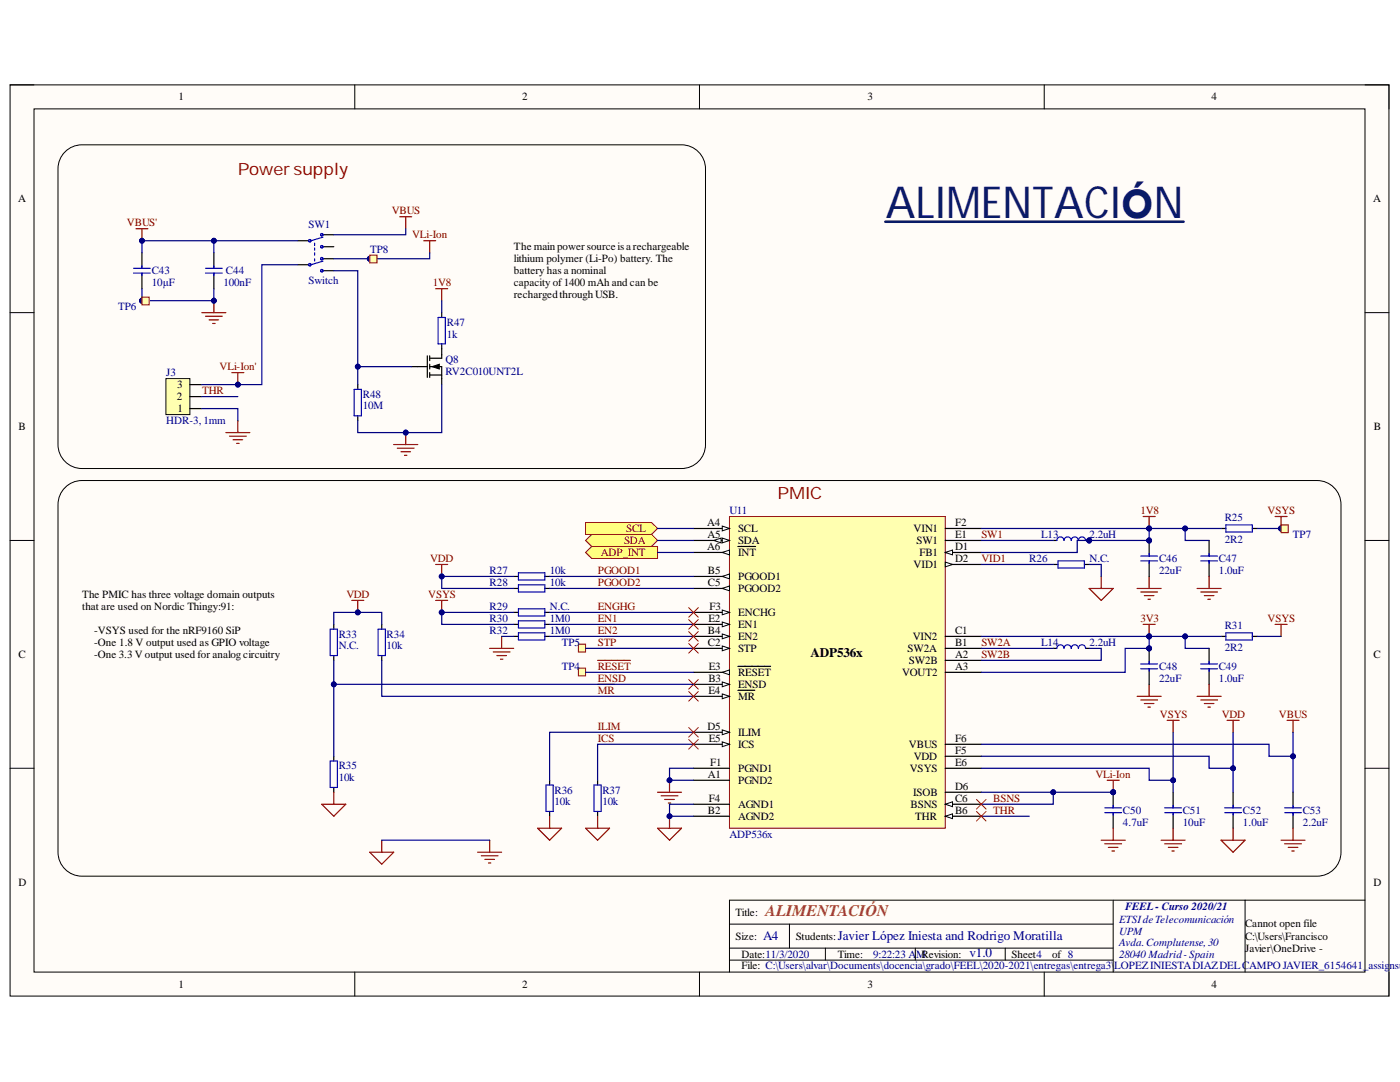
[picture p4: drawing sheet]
<svg xmlns="http://www.w3.org/2000/svg" width="279mm" height="216mm" viewBox="0 0 279 216" stroke-linecap="round" stroke-linejoin="round" font-family="sans-serif">
<defs><g id="words">
<text font-size="8.8" fill="#091b67" x="176.7" y="43.6">ALIMENTACIÓN</text>
<g font-size="3.4" fill="#980000">
<text x="47.5" y="35">Power supply</text>
<text x="155.2" y="99.6">PMIC</text>
</g>
<text font-size="3.2" fill="#b45f06" x="152.8" y="182.7">ALIMENTACIÓN</text>
<text font-size="2.6" x="161.8" y="131.2">ADP536x</text>
<g font-size="2.6" fill="#000080">
<text x="152.3" y="187.6">A4</text>
<text x="167.2" y="187.6">Javier López Iniesta and Rodrigo Moratilla</text>
<text x="193.5" y="191">v1.0</text>
</g>
<g font-size="2.2">
<text x="35.6" y="20">1</text>
<text x="104.2" y="20">2</text>
<text x="173.1" y="20">3</text>
<text x="241.8" y="20">4</text>
<text x="3.6" y="40.3">A</text>
<text x="274" y="40.3">A</text>
<text x="102.5" y="49.9">The mainpowersource isa rechargeable</text>
<text x="102.5" y="52.4">lithium polymer (Li-Po) battery. The</text>
<text x="102.5" y="54.7">battery has a nominal</text>
<text x="102.5" y="57.1">capacity of1400 mAh and can be</text>
<text x="102.5" y="59.5">rechargedthroughUSB.</text>
<text x="35.4" y="77.5">3</text>
<text x="35.3" y="79.8">2</text>
<text x="35.4" y="82.2">1</text>
<text x="3.7" y="85.9">B</text>
<text x="274.2" y="85.9">B</text>
<text x="141.1" y="105">A4</text>
<text x="141.2" y="107.3">A5</text>
<text x="147.3" y="106.2">SCL</text>
<text x="182.3" y="106.2">VIN1</text>
<text x="190.6" y="105">F2</text>
<text x="190.6" y="107.3">E1</text>
<text x="141.1" y="109.7">A6</text>
<text x="147.3" y="108.5">SDA</text>
<text x="147.3" y="111">INT</text>
<text x="182.3" y="113.3">VID1</text>
<text x="182.9" y="108.5">SW1</text>
<text x="183.5" y="111">FB1</text>
<text x="190.6" y="112.2">D2</text>
<text x="190.6" y="109.7">D1</text>
<text x="16.4" y="119.3">The PMIC has three voltage domain outputs</text>
<text x="141.3" y="114.5">B5</text>
<text x="141.3" y="116.9">C5</text>
<text x="147.3" y="115.7">PGOOD1</text>
<text x="147.3" y="118.1">PGOOD2</text>
<text x="16.4" y="121.7">that are used on Nordic Thingy:91:</text>
<text x="141.4" y="124.1">E2</text>
<text x="141.6" y="121.7">F3</text>
<text x="147.3" y="125.3">EN1</text>
<text x="147.3" y="122.9">ENCHG</text>
<text x="3.7" y="131.3">C</text>
<text x="18.8" y="126.5">-VSYS used for the nRF9160 SiP</text>
<text x="18.8" y="131.3">-One 3.3 V output used for analog circuitry</text>
<text x="18.8" y="128.9">-One 1.8 V output used as GPIO voltage</text>
<text x="141.3" y="128.9">C2</text>
<text x="141.3" y="126.5">B4</text>
<text x="147.3" y="130.1">STP</text>
<text x="147.3" y="127.7">EN2</text>
<text x="181.1" y="130.1">SW2A</text>
<text x="182.2" y="127.7">VIN2</text>
<text x="190.6" y="128.9">B1</text>
<text x="190.6" y="131.3">A2</text>
<text x="190.6" y="126.5">C1</text>
<text x="274.1" y="131.3">C</text>
<text x="141.4" y="136.1">B3</text>
<text x="141.5" y="133.6">E3</text>
<text x="147.3" y="134.8">RESET</text>
<text x="147.3" y="137.3">ENSD</text>
<text x="180" y="134.8">VOUT2</text>
<text x="181.4" y="132.5">SW2B</text>
<text x="190.6" y="133.6">A3</text>
<text x="141.4" y="138.5">E4</text>
<text x="147.3" y="139.6">MR</text>
<text x="141.2" y="145.7">D5</text>
<text x="141.5" y="148">E5</text>
<text x="147.3" y="149.2">ICS</text>
<text x="147.3" y="146.8">ILIM</text>
<text x="181.4" y="149.2">VBUS</text>
<text x="190.6" y="148">F6</text>
<text x="141.3" y="155.2">A1</text>
<text x="141.7" y="152.8">F1</text>
<text x="147.3" y="154">PGND1</text>
<text x="181.6" y="154">VSYS</text>
<text x="182.4" y="151.6">VDD</text>
<text x="190.6" y="150.4">F5</text>
<text x="190.6" y="152.8">E6</text>
<text x="141.5" y="159.9">F4</text>
<text x="147.3" y="156.4">PGND2</text>
<text x="147.3" y="161.1">AGND1</text>
<text x="181.7" y="161.1">BSNS</text>
<text x="182.2" y="158.8">ISOB</text>
<text x="190.6" y="157.6">D6</text>
<text x="190.6" y="159.9">C6</text>
<text x="141.3" y="162.4">B2</text>
<text x="147.3" y="163.6">AGND2</text>
<text x="182.7" y="163.6">THR</text>
<text x="190.6" y="162.4">B6</text>
<text x="3.7" y="176.7">D</text>
<text x="274.1" y="176.7">D</text>
<text x="146.8" y="182.7">Title:</text>
<text x="248.5" y="185.1">Cannot open file</text>
<text x="146.8" y="187.5">Size:</text>
<text x="148" y="191.1">Date:11/3/2020</text>
<text x="158.8" y="187.5">Students:</text>
<text x="167.2" y="191.1">Time:</text>
<text x="201.9" y="191.1">Sheet4</text>
<text x="210" y="191.1">of 8</text>
<text x="248.5" y="187.5">C:\Users\Francisco</text>
<text x="248.5" y="189.9">Javier\OneDrive -</text>
<text x="35.6" y="197.1">1</text>
<text x="104.2" y="197.1">2</text>
<text x="148" y="193.4">File: C:\Users\alvar\Documents\docencia\grado\FEEL\2020-2021\entregas\entrega3\LOPEZINIESTADIAZDELCAMPOJAVIER_6154641_assig</text>
<text x="173.1" y="197.1">3</text>
<text x="241.8" y="197.1">4</text>
<text x="248.5" y="192.3">Universidad Politécnica</text>
<text x="248.5" y="194.6">de Madrid\GITST\Logos</text>
<text x="248.5" y="199.4">ESCUELA.png</text>
</g>
<g font-size="2.2" fill="#800000">
<text x="25.3" y="45.2">VBUS'</text>
<text x="78.2" y="42.7">VBUS</text>
<text x="82.2" y="47.5">VLi-Ion</text>
<text x="86.4" y="57.1">1V8</text>
<text x="43.8" y="73.8">VLi-Ion'</text>
<text x="40.4" y="78.7">THR</text>
<text x="125" y="106.2">SCL</text>
<text x="195.9" y="107.3">SW1</text>
<text x="227.6" y="102.6">1V8</text>
<text x="253" y="102.6">VSYS</text>
<text x="85.9" y="112.2">VDD</text>
<text x="119.9" y="111">ADP_INT</text>
<text x="124.5" y="108.5">SDA</text>
<text x="195.9" y="112.2">VID1</text>
<text x="69.1" y="119.3">VDD</text>
<text x="85.4" y="119.3">VSYS</text>
<text x="119.3" y="114.5">PGOOD1</text>
<text x="119.3" y="116.9">PGOOD2</text>
<text x="119.3" y="121.7">ENGHG</text>
<text x="119.3" y="124.1">EN1</text>
<text x="227.6" y="124.1">3V3</text>
<text x="253" y="124.1">VSYS</text>
<text x="119.3" y="126.5">EN2</text>
<text x="119.3" y="128.9">STP</text>
<text x="195.9" y="128.9">SW2A</text>
<text x="195.9" y="131.3">SW2B</text>
<text x="119.3" y="133.6">RESET</text>
<text x="119.3" y="136.1">ENSD</text>
<text x="119.3" y="138.5">MR</text>
<text x="231.5" y="143.2">VSYS</text>
<text x="243.8" y="143.2">VDD</text>
<text x="255.3" y="143.2">VBUS</text>
<text x="119.3" y="145.7">ILIM</text>
<text x="119.3" y="148">ICS</text>
<text x="218.6" y="155.2">VLi-Ion</text>
<text x="198.2" y="159.9">BSNS</text>
<text x="198.2" y="162.4">THR</text>
</g>
<g font-size="2.2" fill="#000080">
<text x="61.6" y="45.6">SW1</text>
<text x="73.9" y="50.4">TP8</text>
<text x="30.3" y="54.7">C43</text>
<text x="30.3" y="57.1">10µF</text>
<text x="44.6" y="57.1">100nF</text>
<text x="45.1" y="54.7">C44</text>
<text x="61.6" y="56.6">Switch</text>
<text x="23.6" y="61.9">TP6</text>
<text x="89.2" y="65">R47</text>
<text x="89.2" y="67.4">1k</text>
<text x="33.2" y="75">J3</text>
<text x="88.9" y="72.4">Q8</text>
<text x="88.9" y="74.8">RV2C010UNT2L</text>
<text x="72.4" y="79.3">R48</text>
<text x="72.4" y="81.7">10M</text>
<text x="33.2" y="84.6">HDR-3,1mm</text>
<text x="145.6" y="102.6">U11</text>
<text x="207.8" y="107.3">L13</text>
<text x="217.4" y="107.3">2.2uH</text>
<text x="244.4" y="104">R25</text>
<text x="258" y="107.3">TP7</text>
<text x="205.4" y="112.2">R26</text>
<text x="217.4" y="112.2">N.C.</text>
<text x="231.3" y="112.2">C46</text>
<text x="243.2" y="112.2">C47</text>
<text x="244.4" y="108.3">2R2</text>
<text x="97.7" y="114.5">R27</text>
<text x="97.7" y="116.9">R28</text>
<text x="109.7" y="114.5">10k</text>
<text x="109.7" y="116.9">10k</text>
<text x="231.3" y="114.5">22uF</text>
<text x="243.2" y="114.5">1.0uF</text>
<text x="97.7" y="121.7">R29</text>
<text x="97.7" y="124.1">R30</text>
<text x="109.7" y="121.7">N.C.</text>
<text x="109.7" y="124.1">1M0</text>
<text x="244.4" y="125.5">R31</text>
<text x="67.6" y="127.2">R33</text>
<text x="67.6" y="129.6">N.C.</text>
<text x="77.2" y="127.2">R34</text>
<text x="77.2" y="129.6">10k</text>
<text x="97.7" y="126.5">R32</text>
<text x="109.7" y="126.5">1M0</text>
<text x="112.1" y="128.9">TP5</text>
<text x="207.8" y="128.9">L14</text>
<text x="217.4" y="128.9">2.2uH</text>
<text x="244.4" y="129.8">2R2</text>
<text x="112.1" y="133.6">TP4</text>
<text x="231.3" y="133.6">C48</text>
<text x="231.3" y="136.1">22uF</text>
<text x="243.2" y="133.6">C49</text>
<text x="243.2" y="136.1">1.0uF</text>
<text x="67.6" y="153.5">R35</text>
<text x="67.6" y="155.9">10k</text>
<text x="110.7" y="158.3">R36</text>
<text x="110.7" y="160.7">10k</text>
<text x="120.2" y="158.3">R37</text>
<text x="120.2" y="160.7">10k</text>
<text x="145.6" y="167.1">ADP536x</text>
<text x="224.1" y="162.4">C50</text>
<text x="224.1" y="164.8">4.7uF</text>
<text x="236" y="162.4">C51</text>
<text x="236" y="164.8">10uF</text>
<text x="248.1" y="162.4">C52</text>
<text x="248.1" y="164.8">1.0uF</text>
<text x="260" y="162.4">C53</text>
<text x="260" y="164.8">2.2uF</text>
<text x="223.4" y="184.1">ETSIdeTelecomunicación</text>
<text x="224.5" y="181.5">FEEL - Curso 2020/21</text>
<text x="174.3" y="191.1">9:22:23 A</text>
<text x="182.8" y="191.1">MRevision:</text>
<text x="223.4" y="186.5">UPM</text>
<text x="223.4" y="188.7">Avda.Complutense, 30</text>
<text x="223.4" y="191.1">28040 Madrid-Spain</text>
<text x="277.3" y="193.4">nsub</text>
</g>
</g></defs>
<path d="M2 16.9h275.2v181.9h-275.2z" fill-rule="evenodd" fill="#fffcf8"/>
<path d="M2 16.9h275.2v181.9h-275.2z" fill="none" stroke="#000" stroke-width=".2"/>
<path d="M6.8 21.7h265.6v172.3h-265.6z" fill-rule="evenodd" fill="#fffcf8"/>
<g fill="none" stroke="#000" stroke-width=".2">
<path d="M2 16.9h4.8M70.8 16.9v4.8M139.6 16.9v4.8M208.4 16.9v4.8M272.4 16.9h4.8v4.8M6.8 21.7h265.6v172.3h-265.6zM2 62.4h4.8M272.4 62.4h4.8M2 107.8h4.8M272.4 107.8h4.8M2 153.3h4.8M272.4 153.3h4.8"/>
<path d="M222.2 179.6v14.4M248.5 179.6v14.4M272.4 179.6h-126.8v14.4M70.8 194v4.8M139.6 194v4.8M145.6 184.4h76.6M145.6 191.6h76.6M145.6 189.2h76.6M157.6 184.4v4.8M164.7 189.2v2.4M182.7 189.2v2.4M200.6 189.2v2.4"/>
<path d="M208.4 194v4.8M277.2 194v4.8"/>
</g>
<path d="M176.7 44.2h59.5" fill="none" stroke="#091b67" stroke-width=".51"/>
<path d="M40.3 62.4h4.8M41 63.1h3.4M41.7 63.8h1.9M42.4 64.5h.5M42.7 60v2.4" fill="none" stroke="#800000" stroke-width=".24"/>
<circle cx="42.7" cy="60" r=".48" fill="#000080"/>
<circle cx="42.7" cy="60" r=".48" fill="none" stroke="#000080" stroke-width=".2"/>
<path d="M78.6 88.7h4.8M79.3 89.4h3.3M80 90.1h1.9M80.7 90.9h.5M81 86.3v2.4" fill="none" stroke="#800000" stroke-width=".24"/>
<circle cx="81" cy="86.3" r=".48" fill="#000080"/>
<circle cx="81" cy="86.3" r=".48" fill="none" stroke="#000080" stroke-width=".2"/>
<path d="M45.1 86.3h4.8M45.8 87h3.3M46.5 87.7h1.9M47.2 88.5h.5M47.5 83.9v2.4M226.9 117.4h4.8M227.7 118.1h3.3M228.4 118.8h1.9M229.1 119.6h.5M229.3 115v2.4" fill="none" stroke="#800000" stroke-width=".24"/>
<path d="M33.1 75.5h4.8v7.2h-4.8z" fill-rule="evenodd" fill="#ffffb0"/>
<path d="M33.1 75.5h4.8v7.2h-4.8zM86.2 73.2l1.5-.5v.9z" fill="none" stroke="#000" stroke-width=".2"/>
<g fill="none" stroke="#000" stroke-width=".24">
<path d="M28.3 50.4v3.1M28.3 54.5v3.1M42.7 50.4v3.1M42.7 54.5v3.1M59.4 48h2.2M59.4 52.8h2.2M64.5 46.8h2.1M64.5 49.2h2.1M64.5 51.6h2.1M64.5 54h2.1M37.9 79.1h2.4M37.9 76.7h2.4"/>
<path d="M71.4 76.7v1M82.2 73.2h3.1M85.3 71v4.3M85.8 73.2h2.4v3.5M85.8 74.8h2.4M85.8 71v1M85.8 72.7v.9M85.8 74.4v.9M88.2 62.4v.9M88.2 68.6v2.9h-2.4M37.9 81.5h2.4M71.4 83v.9"/>
</g>
<g fill="none" stroke="#00f" stroke-width=".24">
<path d="M26.7 53.5h3.3M26.7 54.5h3.3M28.3 53.1v.4M28.3 54.5v.5M41 53.5h3.4M41 54.5h3.4M42.7 53.1v.4M42.7 54.5v.5M62.8 48.5v.5M62.8 49.5v.5M62.8 50.4v.5M62.8 51.6v.5"/>
<path d="M64.5 47.3l-2.4 .7M64.5 52.1l-2.4 .7M70.7 77.7h1.4v5.3h-1.4zM87.4 63.3h1.5v5.3h-1.5z"/>
<circle cx="61.8" cy="52.8" r=".24"/>
<circle cx="61.8" cy="48" r=".24"/>
<circle cx="64.2" cy="51.6" r=".24"/>
<circle cx="64.2" cy="46.8" r=".24"/>
<circle cx="64.2" cy="49.2" r=".24"/>
<circle cx="64.2" cy="54" r=".24"/>
</g>
<path d="M86.2 73.2l1.5-.5v.9z" fill="#000"/>
<path d="M145.6 103.1h43.1v62.2h-43.1z" fill-rule="evenodd" fill="#ffffb0"/>
<path d="M145.6 103.1h43.1v62.2h-43.1z" fill="none" stroke="#800000" stroke-width=".2"/>
<path d="M138.4 105.5h7.2M188.7 148.5h7.1" fill="none" stroke="#000" stroke-width=".24"/>
<path d="M144.1 105l1.5 .5-1.5 .4z" fill="#f8fcff"/>
<path d="M144.1 105l1.5 .5-1.5 .4z" fill="none" stroke="#000" stroke-width=".2"/>
<path d="M138.4 107.8h7.2" fill="none" stroke="#000" stroke-width=".24"/>
<path d="M144.1 107.4l1.5 .4-1.5 .5z" fill="#f8fcff"/>
<path d="M144.1 107.4l1.5 .4-1.5 .5z" fill="none" stroke="#000" stroke-width=".2"/>
<path d="M142.5 107.8l1.4-.4v.9z" fill="#f8fcff"/>
<path d="M142.5 107.8l1.4-.4v.9z" fill="none" stroke="#000" stroke-width=".2"/>
<path d="M188.7 112.6h7.1" fill="none" stroke="#000" stroke-width=".24"/>
<path d="M188.7 112.2l1.4 .4-1.4 .5z" fill="#f8fcff"/>
<path d="M188.7 112.2l1.4 .4-1.4 .5z" fill="none" stroke="#000" stroke-width=".2"/>
<path d="M138.4 129.4h7.2M188.7 134.2h7.1M188.7 150.9h7.1" fill="none" stroke="#000" stroke-width=".24"/>
<path d="M144.1 128.9l1.5 .5-1.5 .5z" fill="#f8fcff"/>
<path d="M144.1 128.9l1.5 .5-1.5 .5z" fill="none" stroke="#000" stroke-width=".2"/>
<path d="M188.7 110.2h7.1" fill="none" stroke="#000" stroke-width=".24"/>
<path d="M188.7 110.2l1.4-.4v.9z" fill="#f8fcff"/>
<path d="M188.7 110.2l1.4-.4v.9z" fill="none" stroke="#000" stroke-width=".2"/>
<path d="M138.4 115h7.2M188.7 105.5h7.1M188.7 129.4h7.1M138.4 155.7h7.2" fill="none" stroke="#000" stroke-width=".24"/>
<path d="M144.1 115l1.5-.5v1z" fill="#f8fcff"/>
<path d="M144.1 115l1.5-.5v1z" fill="none" stroke="#000" stroke-width=".2"/>
<path d="M138.4 134.2h7.2M188.7 158.1h7.1" fill="none" stroke="#000" stroke-width=".24"/>
<path d="M144.1 134.2l1.5-.5v.9z" fill="#f8fcff"/>
<path d="M144.1 134.2l1.5-.5v.9z" fill="none" stroke="#000" stroke-width=".2"/>
<path d="M138.4 124.6h7.2M147.3 133h6.5" fill="none" stroke="#000" stroke-width=".24"/>
<path d="M144.1 124.1l1.5 .5-1.5 .5z" fill="#f8fcff"/>
<path d="M144.1 124.1l1.5 .5-1.5 .5z" fill="none" stroke="#000" stroke-width=".2"/>
<path d="M138.4 127h7.2" fill="none" stroke="#000" stroke-width=".24"/>
<path d="M144.1 126.5l1.5 .5-1.5 .5z" fill="#f8fcff"/>
<path d="M144.1 126.5l1.5 .5-1.5 .5z" fill="none" stroke="#000" stroke-width=".2"/>
<path d="M138.4 136.6h7.2M138.4 160.5h7.2" fill="none" stroke="#000" stroke-width=".24"/>
<path d="M144.1 136.1l1.5 .5-1.5 .4z" fill="#f8fcff"/>
<path d="M144.1 136.1l1.5 .5-1.5 .4z" fill="none" stroke="#000" stroke-width=".2"/>
<path d="M138.4 110.2h7.2" fill="none" stroke="#000" stroke-width=".24"/>
<path d="M144.1 110.2l1.5-.4v.9z" fill="#f8fcff"/>
<path d="M144.1 110.2l1.5-.4v.9z" fill="none" stroke="#000" stroke-width=".2"/>
<path d="M147.3 109h3.5M138.4 138.9h7.2" fill="none" stroke="#000" stroke-width=".24"/>
<path d="M144.1 138.5l1.5 .4-1.5 .5z" fill="#f8fcff"/>
<path d="M144.1 138.5l1.5 .4-1.5 .5z" fill="none" stroke="#000" stroke-width=".2"/>
<path d="M138.4 122.2h7.2M147.3 137.7h3.3" fill="none" stroke="#000" stroke-width=".24"/>
<path d="M144.1 121.7l1.5 .5-1.5 .5z" fill="#f8fcff"/>
<path d="M144.1 121.7l1.5 .5-1.5 .5z" fill="none" stroke="#000" stroke-width=".2"/>
<path d="M188.7 162.9h7.1" fill="none" stroke="#000" stroke-width=".24"/>
<path d="M188.7 162.9l1.4-.5v.9z" fill="#f8fcff"/>
<path d="M188.7 162.9l1.4-.5v.9z" fill="none" stroke="#000" stroke-width=".2"/>
<path d="M138.4 148.5h7.2" fill="none" stroke="#000" stroke-width=".24"/>
<path d="M144.1 148l1.5 .5-1.5 .5z" fill="#f8fcff"/>
<path d="M144.1 148l1.5 .5-1.5 .5z" fill="none" stroke="#000" stroke-width=".2"/>
<path d="M138.4 146.1h7.2" fill="none" stroke="#000" stroke-width=".24"/>
<path d="M144.1 145.6l1.5 .5-1.5 .5z" fill="#f8fcff"/>
<path d="M144.1 145.6l1.5 .5-1.5 .5z" fill="none" stroke="#000" stroke-width=".2"/>
<path d="M188.7 107.8h7.1M138.4 153.3h7.2M188.7 153.3h7.1M138.4 162.9h7.2M188.7 160.5h7.1" fill="none" stroke="#000" stroke-width=".24"/>
<path d="M188.7 160.5l1.4-.5v1z" fill="#f8fcff"/>
<path d="M188.7 160.5l1.4-.5v1z" fill="none" stroke="#000" stroke-width=".2"/>
<path d="M138.4 117.4h7.2" fill="none" stroke="#000" stroke-width=".24"/>
<path d="M144.1 117.4l1.5-.5v1z" fill="#f8fcff"/>
<path d="M144.1 117.4l1.5-.5v1z" fill="none" stroke="#000" stroke-width=".2"/>
<path d="M188.7 131.8h7.1M188.7 127h7.1" fill="none" stroke="#000" stroke-width=".24"/>
<circle cx="217.4" cy="107.8" r=".48" fill="#000080"/>
<circle cx="217.4" cy="107.8" r=".48" fill="none" stroke="#000080" stroke-width=".2"/>
<path d="M210.2 107.8h.7M216.6 107.8h.8" fill="none" stroke="#000" stroke-width=".24"/>
<circle cx="217.4" cy="107.8" r=".48" fill="#000080"/>
<circle cx="217.4" cy="107.8" r=".48" fill="none" stroke="#000080" stroke-width=".2"/>
<path d="M210.9 107.8a.72 .72 0 0 1 .7-.7 .72 .72 0 0 1 .7 .7 .72 .72 0 0 1 .8-.7 .72 .72 0 0 1 .7 .7 .72 .72 0 0 1 .7-.7 .72 .72 0 0 1 .7 .7 .71 .71 0 0 1 .7-.7 .71 .71 0 0 1 .7 .7M211.2 111.9h5.2v1.5h-5.2z" fill="none" stroke="#00f" stroke-width=".24"/>
<path d="M210.2 112.6h1M216.4 112.6h1" fill="none" stroke="#000" stroke-width=".24"/>
<path d="M217.4 117.4h4.8l-2.4 2.4zM219.8 115v2.4" fill="none" stroke="#800000" stroke-width=".24"/>
<circle cx="229.3" cy="107.8" r=".48" fill="#000080"/>
<circle cx="229.3" cy="107.8" r=".48" fill="none" stroke="#000080" stroke-width=".2"/>
<path d="M229.3 107.8v3.2M229.3 111.9v3.1" fill="none" stroke="#000" stroke-width=".24"/>
<circle cx="229.3" cy="107.8" r=".48" fill="#000080"/>
<circle cx="229.3" cy="107.8" r=".48" fill="none" stroke="#000080" stroke-width=".2"/>
<path d="M227.7 111h3.3M227.7 111.9h3.3M229.3 110.5v.5M229.3 111.9v.5M239.6 111h3.4M239.6 111.9h3.4M241.3 110.5v.5M241.3 111.9v.5M244.7 104.7h5.2v1.5h-5.2zM210.9 129.4a.72 .72 0 0 1 .7-.7 .72 .72 0 0 1 .7 .7 .72 .72 0 0 1 .8-.7 .72 .72 0 0 1 .7 .7 .72 .72 0 0 1 .7-.7 .72 .72 0 0 1 .7 .7 .71 .71 0 0 1 .7-.7 .71 .71 0 0 1 .7 .7" fill="none" stroke="#00f" stroke-width=".24"/>
<path d="M241.3 107.8v3.2M241.3 111.9v3.1M243.7 105.5h1M249.9 105.5h1M210.2 129.4h.7M216.6 129.4h.8" fill="none" stroke="#000" stroke-width=".24"/>
<path d="M238.9 117.4h4.8M239.6 118.1h3.4M240.3 118.8h2M241.1 119.6h.4M241.3 115v2.4M226.9 138.9h4.8M227.7 139.7h3.3M229.3 136.6v2.3M228.4 140.4h1.9M229.1 141.1h.5" fill="none" stroke="#800000" stroke-width=".24"/>
<circle cx="229.3" cy="129.4" r=".48" fill="#000080"/>
<circle cx="229.3" cy="129.4" r=".48" fill="none" stroke="#000080" stroke-width=".2"/>
<path d="M229.3 129.4v3.1M229.3 133.4v3.2" fill="none" stroke="#000" stroke-width=".24"/>
<circle cx="229.3" cy="129.4" r=".48" fill="#000080"/>
<circle cx="229.3" cy="129.4" r=".48" fill="none" stroke="#000080" stroke-width=".2"/>
<path d="M227.7 132.5h3.3M227.7 133.4h3.3M229.3 132v.5M229.3 133.4v.5M239.6 132.5h3.4M239.6 133.4h3.4M241.3 132v.5M241.3 133.4v.5M244.7 126.3h5.2v1.4h-5.2z" fill="none" stroke="#00f" stroke-width=".24"/>
<path d="M241.3 129.4v3.1M241.3 133.4v3.2M243.7 127h1M249.9 127h1" fill="none" stroke="#000" stroke-width=".24"/>
<path d="M238.9 138.9h4.8M239.6 139.7h3.4M241.3 136.6v2.3M240.3 140.4h2M241.1 141.1h.4" fill="none" stroke="#800000" stroke-width=".24"/>
<circle cx="222.2" cy="158.1" r=".48" fill="#000080"/>
<circle cx="222.2" cy="158.1" r=".48" fill="none" stroke="#000080" stroke-width=".2"/>
<path d="M222.2 158.1v3.1M222.2 162.2v3.1" fill="none" stroke="#000" stroke-width=".24"/>
<circle cx="222.2" cy="158.1" r=".48" fill="#000080"/>
<circle cx="222.2" cy="158.1" r=".48" fill="none" stroke="#000080" stroke-width=".2"/>
<g fill="none" stroke="#00f" stroke-width=".24">
<path d="M103.5 114.3h5.2v1.4h-5.2zM103.5 116.7h5.2v1.4h-5.2zM65.9 125.5h1.4v5.3h-1.4zM75.5 125.5h1.4v5.3h-1.4zM103.5 121.5h5.2v1.4h-5.2zM103.5 123.9h5.2v1.4h-5.2zM103.5 126.3h5.2v1.4h-5.2zM65.9 151.9h1.4v5.2h-1.4zM109 156.6h1.4v5.3h-1.4zM118.5 156.6h1.5v5.3h-1.5zM220.5 161.2h3.3M220.5 162.2h3.3"/>
<path d="M222.2 160.7v.5M222.2 162.2v.4M232.4 161.2h3.4M232.4 162.2h3.4M234.1 160.7v.5M234.1 162.2v.4M244.4 161.2h3.4M244.4 162.2h3.4M246.1 160.7v.5M246.1 162.2v.4M256.4 161.2h3.3M256.4 162.2h3.3"/>
<path d="M258.1 160.7v.5M258.1 162.2v.4"/>
</g>
<g fill="none" stroke="#000" stroke-width=".24">
<path d="M102.5 115h1M102.5 117.4h1M108.7 115h1M108.7 117.4h1M66.6 124.6v.9M66.6 130.8v1M76.2 124.6v.9M76.2 130.8v1M102.5 122.2h1M102.5 124.6h1M102.5 127h1M108.7 122.2h1"/>
<path d="M108.7 124.6h1M108.7 127h1M66.6 150.9v1M66.6 157.1v1M109.7 155.7v.9M119.3 155.7v.9M234.1 158.1v3.1M246.1 158.1v3.1M258.1 158.1v3.1M109.7 161.9v1M119.3 161.9v1M234.1 162.2v3.1"/>
<path d="M246.1 162.2v3.1M258.1 162.2v3.1"/>
</g>
<g fill="none" stroke="#800000" stroke-width=".24">
<path d="M66.6 158.1v2.4M64.2 160.5h4.8l-2.4 2.4zM107.3 165.3h4.8l-2.4 2.4zM109.7 162.9v2.4M116.9 165.3h4.7l-2.3 2.4zM119.3 162.9v2.4M131.2 165.3h4.8l-2.4 2.4zM133.6 162.9v2.4M219.8 167.7h4.7M220.5 168.4h3.3M221.2 169.1h1.9M221.9 169.8h.5"/>
<path d="M222.2 165.3v2.4M231.7 167.7h4.8M232.4 168.4h3.4M233.2 169.1h1.9M233.9 169.8h.5M234.1 165.3v2.4M243.7 167.7h4.8l-2.4 2.4zM246.1 165.3v2.4M255.7 167.7h4.7M256.4 168.4h3.3M257.1 169.1h1.9M257.8 169.8h.5"/>
<path d="M258.1 165.3v2.4"/>
</g>
<circle cx="133.6" cy="162.9" r=".48" fill="#000080"/>
<circle cx="133.6" cy="162.9" r=".48" fill="none" stroke="#000080" stroke-width=".2"/>
<path d="M131.2 158.1h4.8M131.9 158.8h3.4M132.7 159.5h1.9M133.6 155.7v2.4M133.4 160.2h.5" fill="none" stroke="#800000" stroke-width=".24"/>
<circle cx="133.6" cy="155.7" r=".48" fill="#000080"/>
<circle cx="133.6" cy="155.7" r=".48" fill="none" stroke="#000080" stroke-width=".2"/>
<g fill="none" stroke="#800000" stroke-width=".24">
<path d="M27.1 45.6h2.4M28.3 45.6v2.4M79.8 43.3h2.4M81 43.3v2.3M84.6 48h2.4M85.8 48v2.4M97.7 129.4h4.8M98.4 130.1h3.4M99.2 130.8h1.9M99.9 131.5h.5M100.1 127v2.4M73.8 170h4.8l-2.4 2.4z"/>
<path d="M76.2 167.7v2.3M95.3 170h4.8M96 170.8h3.4M96.8 171.5h1.9M97.5 172.2h.5M97.7 167.7v2.3"/>
</g>
<circle cx="28.3" cy="48" r=".48" fill="#000080"/>
<circle cx="28.3" cy="48" r=".48" fill="none" stroke="#000080" stroke-width=".2"/>
<path d="M46.3 74.4h2.4M47.5 74.4v2.3" fill="none" stroke="#800000" stroke-width=".24"/>
<circle cx="47.5" cy="76.7" r=".48" fill="#000080"/>
<circle cx="47.5" cy="76.7" r=".48" fill="none" stroke="#000080" stroke-width=".2"/>
<path d="M87 57.6h2.3M88.2 57.6v2.4" fill="none" stroke="#800000" stroke-width=".24"/>
<path d="M116.9 104.3h13.1l1.2 1.2-1.2 1.1h-13.1z" fill-rule="evenodd" fill="#ffff80"/>
<path d="M116.9 104.3h13.1l1.2 1.2-1.2 1.1h-13.1z" fill="none" stroke="#800000" stroke-width=".2"/>
<path d="M116.9 107.8l1.2-1.2h11.9l1.2 1.2-1.2 1.2h-11.9z" fill-rule="evenodd" fill="#ffff80"/>
<path d="M116.9 107.8l1.2-1.2h11.9l1.2 1.2-1.2 1.2h-11.9z" fill="none" stroke="#800000" stroke-width=".2"/>
<path d="M116.9 110.2l1.2-1.2h13.1v2.4h-13.1z" fill-rule="evenodd" fill="#ffff80"/>
<path d="M116.9 110.2l1.2-1.2h13.1v2.4h-13.1z" fill="none" stroke="#800000" stroke-width=".2"/>
<path d="M87 112.6h2.3M88.2 112.6v2.4" fill="none" stroke="#800000" stroke-width=".24"/>
<circle cx="88.2" cy="115" r=".48" fill="#000080"/>
<circle cx="88.2" cy="115" r=".48" fill="none" stroke="#000080" stroke-width=".2"/>
<path d="M87 119.8h2.3M88.2 119.8v2.4" fill="none" stroke="#800000" stroke-width=".24"/>
<circle cx="88.2" cy="122.2" r=".48" fill="#000080"/>
<circle cx="88.2" cy="122.2" r=".48" fill="none" stroke="#000080" stroke-width=".2"/>
<path d="M70.2 119.8h2.4M71.4 119.8v2.4" fill="none" stroke="#800000" stroke-width=".24"/>
<circle cx="71.4" cy="122.2" r=".48" fill="#000080"/>
<circle cx="71.4" cy="122.2" r=".48" fill="none" stroke="#000080" stroke-width=".2"/>
<path d="M254.5 103.1h2.4M255.7 103.1v2.4M119.3 131.8h6.5M119.3 136.6h3.3M254.5 124.6h2.4M255.7 124.6v2.4M232.9 143.7h2.4M234.1 143.7v2.4M244.9 143.7h2.4M246.1 143.7v2.4M256.9 143.7h2.3M258.1 143.7v2.4" fill="none" stroke="#800000" stroke-width=".24"/>
<circle cx="255.7" cy="105.5" r=".48" fill="#000080"/>
<circle cx="255.7" cy="105.5" r=".48" fill="none" stroke="#000080" stroke-width=".2"/>
<path d="M221 155.7h2.4M222.2 155.7v2.4" fill="none" stroke="#800000" stroke-width=".24"/>
<circle cx="222.2" cy="158.1" r=".48" fill="#000080"/>
<circle cx="222.2" cy="158.1" r=".48" fill="none" stroke="#000080" stroke-width=".2"/>
<path d="M228.1 103.1h2.4M229.3 103.1v2.4" fill="none" stroke="#800000" stroke-width=".24"/>
<circle cx="229.3" cy="105.5" r=".48" fill="#000080"/>
<circle cx="229.3" cy="105.5" r=".48" fill="none" stroke="#000080" stroke-width=".2"/>
<path d="M228.1 124.6h2.4M229.3 124.6v2.4" fill="none" stroke="#800000" stroke-width=".24"/>
<circle cx="229.3" cy="127" r=".48" fill="#000080"/>
<circle cx="229.3" cy="127" r=".48" fill="none" stroke="#000080" stroke-width=".2"/>
<path d="M115.4 133.3h1.5v1.6h-1.5z" fill-rule="evenodd" fill="#ffffb0"/>
<path d="M115.4 133.3h1.5v1.6h-1.5z" fill="none" stroke="#800000" stroke-width=".2"/>
<path d="M115.4 128.5h1.5v1.6h-1.5z" fill-rule="evenodd" fill="#ffffb0"/>
<path d="M115.4 128.5h1.5v1.6h-1.5z" fill="none" stroke="#800000" stroke-width=".2"/>
<path d="M13.3 30a4.8 4.8 0 0 1 3.1-1.1h119.6a4.8 4.8 0 0 1 4.8 4.8v55a4.8 4.8 0 0 1-4.8 4.8h-119.6a4.8 4.8 0 0 1-4.8-4.8v-55a4.8 4.8 0 0 1 1.7-3.7zM13.3 97a4.8 4.8 0 0 1 3.1-1.1h246.4a4.8 4.8 0 0 1 4.8 4.8v69.4a4.8 4.8 0 0 1-4.8 4.7h-246.4a4.8 4.8 0 0 1-4.8-4.7v-69.4a4.8 4.8 0 0 1 1.7-3.7z" fill="none" stroke="#000" stroke-width=".2"/>
<path d="M246.1 146.1v7.2" fill="none" stroke="#000080" stroke-width=".24"/>
<circle cx="246.1" cy="153.3" r=".48" fill="#000080"/>
<circle cx="246.1" cy="153.3" r=".48" fill="none" stroke="#000080" stroke-width=".2"/>
<path d="M28.3 57.6v2.4h14.4v-2.4" fill="none" stroke="#000080" stroke-width=".24"/>
<circle cx="28.3" cy="60" r=".48" fill="#000080"/>
<circle cx="28.3" cy="60" r=".48" fill="none" stroke="#000080" stroke-width=".2"/>
<circle cx="42.7" cy="60" r=".48" fill="#000080"/>
<circle cx="42.7" cy="60" r=".48" fill="none" stroke="#000080" stroke-width=".2"/>
<path d="M42.7 48h-14.4v2.4" fill="none" stroke="#000080" stroke-width=".24"/>
<circle cx="42.7" cy="48" r=".48" fill="#000080"/>
<circle cx="42.7" cy="48" r=".48" fill="none" stroke="#000080" stroke-width=".2"/>
<circle cx="28.3" cy="48" r=".48" fill="#000080"/>
<circle cx="28.3" cy="48" r=".48" fill="none" stroke="#000080" stroke-width=".2"/>
<path d="M59.4 52.8h-7.1v23.9h-12M40.3 79.1h7.2M40.3 81.5h7.2v2.4" fill="none" stroke="#000080" stroke-width=".24"/>
<circle cx="47.5" cy="76.7" r=".48" fill="#000080"/>
<circle cx="47.5" cy="76.7" r=".48" fill="none" stroke="#000080" stroke-width=".2"/>
<path d="M59.4 48h-16.7v2.4" fill="none" stroke="#000080" stroke-width=".24"/>
<circle cx="42.7" cy="48" r=".48" fill="#000080"/>
<circle cx="42.7" cy="48" r=".48" fill="none" stroke="#000080" stroke-width=".2"/>
<path d="M66.6 124.6v-2.4h9.6v2.4" fill="none" stroke="#000080" stroke-width=".24"/>
<circle cx="71.4" cy="122.2" r=".48" fill="#000080"/>
<circle cx="71.4" cy="122.2" r=".48" fill="none" stroke="#000080" stroke-width=".2"/>
<path d="M66.6 54h4.8v19.2h10.8" fill="none" stroke="#000080" stroke-width=".24"/>
<circle cx="71.4" cy="73.2" r=".48" fill="#000080"/>
<circle cx="71.4" cy="73.2" r=".48" fill="none" stroke="#000080" stroke-width=".2"/>
<path d="M85.8 50.4v1.2h-19.2" fill="none" stroke="#000080" stroke-width=".24"/>
<circle cx="73.8" cy="51.6" r=".48" fill="#000080"/>
<circle cx="73.8" cy="51.6" r=".48" fill="none" stroke="#000080" stroke-width=".2"/>
<path d="M81 45.6v1.2h-14.4M88.2 76.7v9.6h-16.8v-2.4" fill="none" stroke="#000080" stroke-width=".24"/>
<circle cx="81" cy="86.3" r=".48" fill="#000080"/>
<circle cx="81" cy="86.3" r=".48" fill="none" stroke="#000080" stroke-width=".2"/>
<path d="M76.2 131.8v7.1h62.2M102.5 122.2h-14.3v2.4h14.3M76.2 167.7h21.5" fill="none" stroke="#000080" stroke-width=".24"/>
<circle cx="88.2" cy="122.2" r=".48" fill="#000080"/>
<circle cx="88.2" cy="122.2" r=".48" fill="none" stroke="#000080" stroke-width=".2"/>
<path d="M102.5 115h-14.3v2.4h14.3" fill="none" stroke="#000080" stroke-width=".24"/>
<circle cx="88.2" cy="115" r=".48" fill="#000080"/>
<circle cx="88.2" cy="115" r=".48" fill="none" stroke="#000080" stroke-width=".2"/>
<g fill="none" stroke="#000080" stroke-width=".24">
<path d="M109.7 117.4h28.7M109.7 115h28.7M131.2 110.2h7.2M131.2 107.8h7.2M131.2 105.5h7.2M100.1 127h2.4M109.7 127h28.7M109.7 124.6h28.7M109.7 122.2h28.7M116.9 134.2h21.5M116.9 129.4h21.5M138.4 146.1h-28.7v9.6"/>
<path d="M138.4 148.5h-19.1v7.2M138.4 160.5h-4.8v2.4h4.8"/>
</g>
<circle cx="133.6" cy="162.9" r=".48" fill="#000080"/>
<circle cx="133.6" cy="162.9" r=".48" fill="none" stroke="#000080" stroke-width=".2"/>
<path d="M138.4 153.3h-4.8v2.4h4.8" fill="none" stroke="#000080" stroke-width=".24"/>
<circle cx="133.6" cy="155.7" r=".48" fill="#000080"/>
<circle cx="133.6" cy="155.7" r=".48" fill="none" stroke="#000080" stroke-width=".2"/>
<path d="M210.2 158.1v2.4h-14.4M195.8 162.9h9.6" fill="none" stroke="#000080" stroke-width=".24"/>
<circle cx="210.2" cy="158.1" r=".48" fill="#000080"/>
<circle cx="210.2" cy="158.1" r=".48" fill="none" stroke="#000080" stroke-width=".2"/>
<path d="M195.8 158.1h26.4" fill="none" stroke="#000080" stroke-width=".24"/>
<circle cx="210.2" cy="158.1" r=".48" fill="#000080"/>
<circle cx="210.2" cy="158.1" r=".48" fill="none" stroke="#000080" stroke-width=".2"/>
<circle cx="222.2" cy="158.1" r=".48" fill="#000080"/>
<circle cx="222.2" cy="158.1" r=".48" fill="none" stroke="#000080" stroke-width=".2"/>
<path d="M234.1 146.1v9.6h-4.8v-2.4h-33.5" fill="none" stroke="#000080" stroke-width=".24"/>
<circle cx="234.1" cy="155.7" r=".48" fill="#000080"/>
<circle cx="234.1" cy="155.7" r=".48" fill="none" stroke="#000080" stroke-width=".2"/>
<path d="M195.8 150.9h45.5v2.4h4.8v4.8" fill="none" stroke="#000080" stroke-width=".24"/>
<circle cx="246.1" cy="153.3" r=".48" fill="#000080"/>
<circle cx="246.1" cy="153.3" r=".48" fill="none" stroke="#000080" stroke-width=".2"/>
<path d="M258.1 146.1v4.8h-4.8v-2.4h-57.5" fill="none" stroke="#000080" stroke-width=".24"/>
<circle cx="258.1" cy="150.9" r=".48" fill="#000080"/>
<circle cx="258.1" cy="150.9" r=".48" fill="none" stroke="#000080" stroke-width=".2"/>
<path d="M229.3 127v2.4h-4.8v4.8h-28.7" fill="none" stroke="#000080" stroke-width=".24"/>
<circle cx="229.3" cy="129.4" r=".48" fill="#000080"/>
<circle cx="229.3" cy="129.4" r=".48" fill="none" stroke="#000080" stroke-width=".2"/>
<circle cx="229.3" cy="127" r=".48" fill="#000080"/>
<circle cx="229.3" cy="127" r=".48" fill="none" stroke="#000080" stroke-width=".2"/>
<path d="M195.8 127h40.7M195.8 129.4h14.4M217.4 129.4h2.4v2.4h-24" fill="none" stroke="#000080" stroke-width=".24"/>
<circle cx="236.5" cy="127" r=".48" fill="#000080"/>
<circle cx="236.5" cy="127" r=".48" fill="none" stroke="#000080" stroke-width=".2"/>
<circle cx="229.3" cy="127" r=".48" fill="#000080"/>
<circle cx="229.3" cy="127" r=".48" fill="none" stroke="#000080" stroke-width=".2"/>
<path d="M195.8 112.6h14.4M229.3 105.5v2.3h-14.3v2.4h-19.2" fill="none" stroke="#000080" stroke-width=".24"/>
<circle cx="217.4" cy="107.8" r=".48" fill="#000080"/>
<circle cx="217.4" cy="107.8" r=".48" fill="none" stroke="#000080" stroke-width=".2"/>
<circle cx="229.3" cy="107.8" r=".48" fill="#000080"/>
<circle cx="229.3" cy="107.8" r=".48" fill="none" stroke="#000080" stroke-width=".2"/>
<circle cx="229.3" cy="105.5" r=".48" fill="#000080"/>
<circle cx="229.3" cy="105.5" r=".48" fill="none" stroke="#000080" stroke-width=".2"/>
<path d="M195.8 105.5h40.7M195.8 107.8h14.4" fill="none" stroke="#000080" stroke-width=".24"/>
<circle cx="236.5" cy="105.5" r=".48" fill="#000080"/>
<circle cx="236.5" cy="105.5" r=".48" fill="none" stroke="#000080" stroke-width=".2"/>
<circle cx="229.3" cy="105.5" r=".48" fill="#000080"/>
<circle cx="229.3" cy="105.5" r=".48" fill="none" stroke="#000080" stroke-width=".2"/>
<path d="M217.4 112.6h2.4v2.4M243.7 127h-7.2v2.4h4.8" fill="none" stroke="#000080" stroke-width=".24"/>
<circle cx="236.5" cy="127" r=".48" fill="#000080"/>
<circle cx="236.5" cy="127" r=".48" fill="none" stroke="#000080" stroke-width=".2"/>
<path d="M243.7 105.5h-7.2v2.3h4.8" fill="none" stroke="#000080" stroke-width=".24"/>
<circle cx="236.5" cy="105.5" r=".48" fill="#000080"/>
<circle cx="236.5" cy="105.5" r=".48" fill="none" stroke="#000080" stroke-width=".2"/>
<path d="M250.9 105.5h4.8M250.9 127h4.8" fill="none" stroke="#000080" stroke-width=".24"/>
<circle cx="255.7" cy="105.5" r=".48" fill="#000080"/>
<circle cx="255.7" cy="105.5" r=".48" fill="none" stroke="#000080" stroke-width=".2"/>
<path d="M71.4 73.2v3.5" fill="none" stroke="#000080" stroke-width=".24"/>
<circle cx="71.4" cy="73.2" r=".48" fill="#000080"/>
<circle cx="71.4" cy="73.2" r=".48" fill="none" stroke="#000080" stroke-width=".2"/>
<path d="M88.2 60v2.4M234.1 155.7v2.4" fill="none" stroke="#000080" stroke-width=".24"/>
<circle cx="234.1" cy="155.7" r=".48" fill="#000080"/>
<circle cx="234.1" cy="155.7" r=".48" fill="none" stroke="#000080" stroke-width=".2"/>
<path d="M258.1 150.9v7.2" fill="none" stroke="#000080" stroke-width=".24"/>
<circle cx="258.1" cy="150.9" r=".48" fill="#000080"/>
<circle cx="258.1" cy="150.9" r=".48" fill="none" stroke="#000080" stroke-width=".2"/>
<circle cx="28.3" cy="60" r=".48" fill="#000080"/>
<circle cx="28.3" cy="60" r=".48" fill="none" stroke="#000080" stroke-width=".2"/>
<circle cx="28.3" cy="60" r=".48" fill="#000080"/>
<circle cx="28.3" cy="60" r=".48" fill="none" stroke="#000080" stroke-width=".2"/>
<path d="M28.3 59.3h1.5v1.5h-1.5z" fill-rule="evenodd" fill="#ffffb0"/>
<path d="M28.3 59.3h1.5v1.5h-1.5z" fill="none" stroke="#800000" stroke-width=".2"/>
<g fill="none" stroke="#f00" stroke-width=".2">
<path d="M137.4 121.2l2 2M137.4 123.6l2 1.9M137.4 126l2 1.9M137.4 128.4l2 1.9M137.4 135.6l2 1.9M137.4 138l2 1.9M139.4 121.2l-2 2M139.4 123.6l-2 1.9M139.4 126l-2 1.9M139.4 128.4l-2 1.9M139.4 135.6l-2 1.9M139.4 138l-2 1.9"/>
<path d="M137.4 145.2l2 1.9M137.4 147.6l2 1.9M139.4 145.2l-2 1.9M139.4 147.6l-2 1.9M194.9 159.5l1.9 1.9M196.8 159.5l-1.9 1.9M194.9 161.9l1.9 1.9M196.8 161.9l-1.9 1.9"/>
</g>
<circle cx="255.7" cy="105.5" r=".48" fill="#000080"/>
<circle cx="255.7" cy="105.5" r=".48" fill="none" stroke="#000080" stroke-width=".2"/>
<circle cx="255.7" cy="105.5" r=".48" fill="#000080"/>
<circle cx="255.7" cy="105.5" r=".48" fill="none" stroke="#000080" stroke-width=".2"/>
<path d="M255.7 104.7h1.4v1.6h-1.4z" fill-rule="evenodd" fill="#ffffb0"/>
<path d="M255.7 104.7h1.4v1.6h-1.4z" fill="none" stroke="#800000" stroke-width=".2"/>
<circle cx="73.8" cy="51.6" r=".48" fill="#000080"/>
<circle cx="73.8" cy="51.6" r=".48" fill="none" stroke="#000080" stroke-width=".2"/>
<circle cx="73.8" cy="51.6" r=".48" fill="#000080"/>
<circle cx="73.8" cy="51.6" r=".48" fill="none" stroke="#000080" stroke-width=".2"/>
<path d="M73.8 50.9h1.4v1.6h-1.4z" fill-rule="evenodd" fill="#ffffb0"/>
<path d="M73.8 50.9h1.4v1.6h-1.4z" fill="none" stroke="#800000" stroke-width=".2"/>
<path d="M66.6 131.8v19.1" fill="none" stroke="#000080" stroke-width=".24"/>
<circle cx="66.6" cy="136.6" r=".48" fill="#000080"/>
<circle cx="66.6" cy="136.6" r=".48" fill="none" stroke="#000080" stroke-width=".2"/>
<path d="M66.6 136.6h71.8" fill="none" stroke="#000080" stroke-width=".24"/>
<circle cx="66.6" cy="136.6" r=".48" fill="#000080"/>
<circle cx="66.6" cy="136.6" r=".48" fill="none" stroke="#000080" stroke-width=".2"/>
<use href="#words"/>
</svg>
